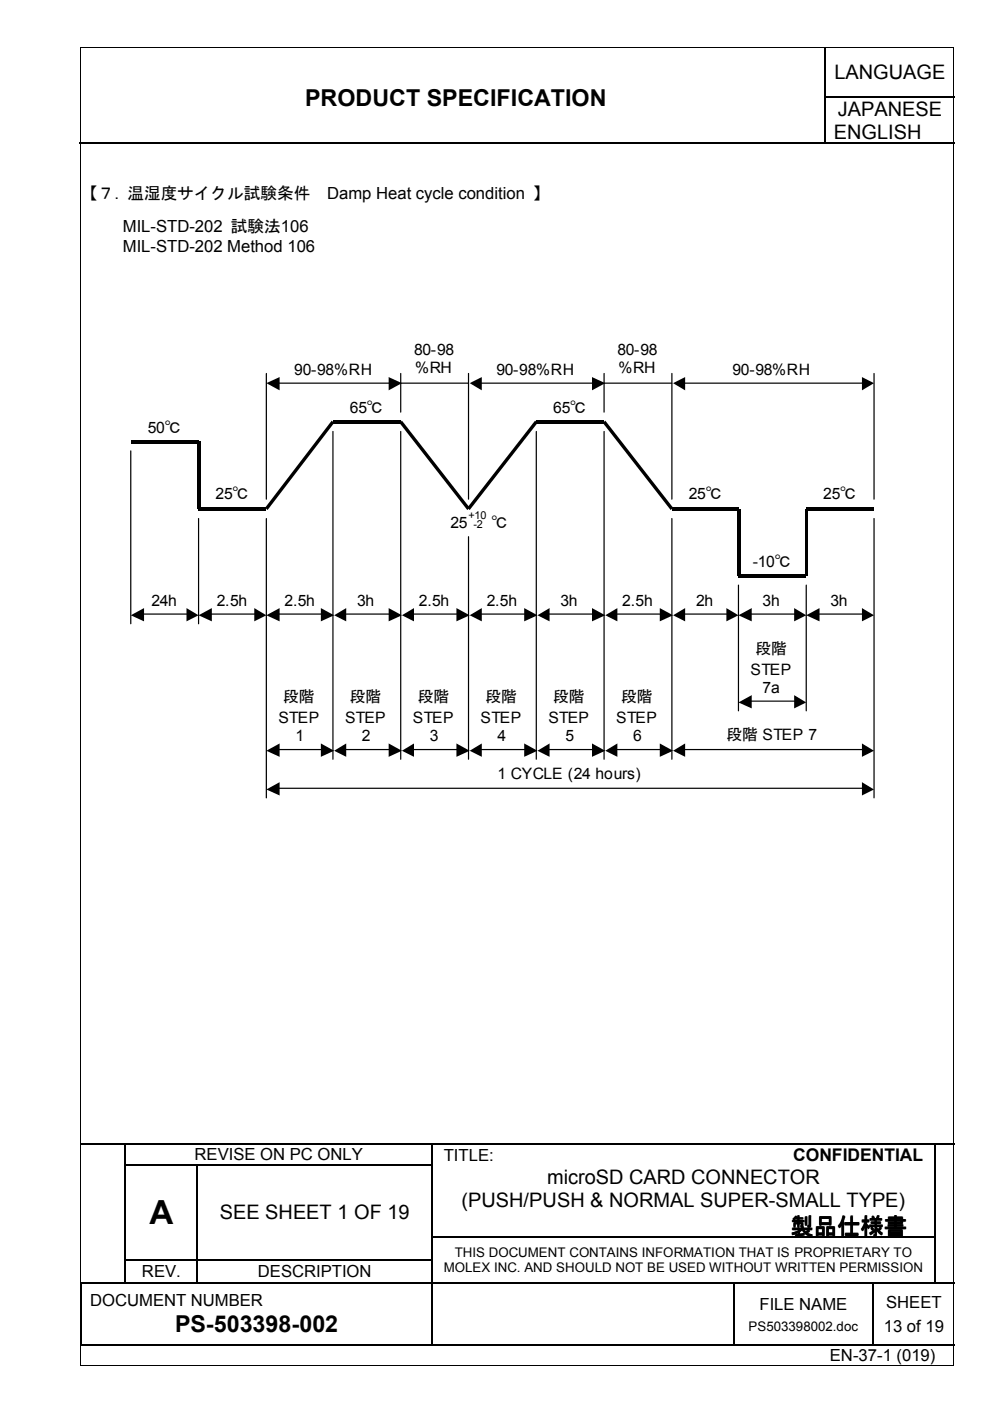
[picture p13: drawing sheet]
<svg xmlns="http://www.w3.org/2000/svg" width="210mm" height="297mm" viewBox="0 0 210 297" stroke-linecap="round" stroke-linejoin="round" font-family="sans-serif">
<defs><g id="words">
<text font-size="7" x="31.7" y="259.6">A</text>
<g font-size="4.9">
<text x="64.7" y="22.5">PRODUCT SPECIFICATION</text>
<text x="167.7" y="261.7">製品仕様書</text>
<text x="37.1" y="282.4">PS-503398-002</text>
</g>
<g font-size="4.2">
<text x="176.9" y="16.8">LANGUAGE</text>
<text x="176.8" y="29.4">ENGLISH</text>
<text x="177.7" y="24.6">JAPANESE</text>
<text x="116" y="251">microSD CARD CONNECTOR</text>
<text x="97.9" y="255.8">(PUSH/PUSH &amp; NORMAL SUPER-SMALL TYPE)</text>
<text x="46.6" y="258.6">SEE SHEET 1 OF 19</text>
</g>
<text font-size="3.7" x="168.2" y="246.2">CONFIDENTIAL</text>
<g font-size="3.5">
<text x="17.2" y="42.2">【７. 温湿度サイクル試験条件</text>
<text x="69.3" y="42.2">Damp Heat cycle condition 】</text>
<text x="26" y="49.1">MIL-STD-202 試験法106</text>
<text x="26" y="53.4">MIL-STD-202 Method 106</text>
<text x="41.3" y="246">REVISE ON PC ONLY</text>
<text x="94.1" y="246.2">TITLE:</text>
<text x="30.1" y="270.8">REV.</text>
<text x="54.7" y="270.8">DESCRIPTION</text>
<text x="19.1" y="277">DOCUMENT NUMBER</text>
<text x="161" y="277.7">FILE NAME</text>
<text x="187.9" y="277.3">SHEET</text>
<text x="187.4" y="282.4">13 of 19</text>
<text x="176" y="288.6">EN-37-1 (019)</text>
</g>
<g font-size="3.3">
<text x="87.8" y="75.3">80-98</text>
<text x="130.9" y="75.3">80-98</text>
<text x="62.4" y="79.4">90-98%RH</text>
<text x="88.1" y="79.2">%RH</text>
<text x="105.2" y="79.4">90-98%RH</text>
<text x="131.2" y="79.2">%RH</text>
<text x="155.3" y="79.4">90-98%RH</text>
<text x="74.2" y="87.6">65℃</text>
<text x="117.3" y="87.6">65℃</text>
<text x="31.3" y="91.7">50℃</text>
<text x="45.7" y="105.8">25℃</text>
<text x="146.1" y="105.8">25℃</text>
<text x="174.5" y="105.8">25℃</text>
<text x="95.5" y="112">25</text>
<text x="104.2" y="112">℃</text>
<text x="159.6" y="120.2">-10℃</text>
<text x="32.1" y="128.4">24h</text>
<text x="46" y="128.4">2.5h</text>
<text x="60.3" y="128.4">2.5h</text>
<text x="75.7" y="128.4">3h</text>
<text x="88.8" y="128.4">2.5h</text>
<text x="103.2" y="128.4">2.5h</text>
<text x="118.9" y="128.4">3h</text>
<text x="131.9" y="128.4">2.5h</text>
<text x="147.6" y="128.4">2h</text>
<text x="161.7" y="128.4">3h</text>
<text x="176.1" y="128.4">3h</text>
<text x="159.1" y="143">STEP</text>
<text x="160.2" y="138.7">段階</text>
<text x="60.1" y="148.9">段階</text>
<text x="74.2" y="148.9">段階</text>
<text x="88.6" y="148.9">段階</text>
<text x="102.9" y="148.9">段階</text>
<text x="117.3" y="148.9">段階</text>
<text x="131.7" y="148.9">段階</text>
<text x="161.7" y="146.9">7a</text>
<text x="59" y="153.3">STEP</text>
<text x="73.2" y="153.3">STEP</text>
<text x="87.5" y="153.3">STEP</text>
<text x="101.9" y="153.3">STEP</text>
<text x="116.3" y="153.3">STEP</text>
<text x="130.6" y="153.3">STEP</text>
<text x="62.6" y="157.1">1</text>
<text x="76.8" y="157.1">2</text>
<text x="91.1" y="157.1">3</text>
<text x="105.5" y="157.1">4</text>
<text x="119.9" y="157.1">5</text>
<text x="134.2" y="157.1">6</text>
<text x="154" y="156.9">段階 STEP 7</text>
<text x="105.5" y="165.1">1 CYCLE (24 hours)</text>
</g>
<g font-size="2.8">
<text x="94.1" y="269.7">MOLEX INC. AND SHOULD NOT BE USED WITHOUT WRITTEN PERMISSION</text>
<text x="96.4" y="266.5">THIS DOCUMENT CONTAINS INFORMATION THAT IS PROPRIETARY TO</text>
<text x="158.7" y="282.1">PS503398002.doc</text>
</g>
<g font-size="2.3">
<text x="99.3" y="109.9">+10</text>
<text x="100.4" y="112">-2</text>
</g>
</g></defs>
<g fill="none" stroke="#000" stroke-width=".25">
<path d="M174.9 10.2v10.2M16.8 30.4h158M174.9 20.6v9.7M175.1 20.5h27.4M175.1 30.4h27.4M17.2 242.6h9.3M26.6 242.8v4M26.6 247.1v4.8M26.6 252.2v4.8M26.6 257.3v4.9M26.7 242.6h64.8M26.7 246.9h15"/>
<path d="M41.8 247.1v4.8M41.8 252.2v4.8M41.8 257.3v4.9M42 246.9h49.5M91.6 242.8v4M91.6 247.1v4.8M91.6 252.2v4.8M91.6 257.3v4.9M91.7 242.6h106.4M198.2 242.8v4M198.2 247.1v4.8M198.2 252.2v4.8"/>
<path d="M198.2 257.3v4.9M198.4 242.6h4M17.2 272.1v13M17.6 272h8.9M26.6 262.5v4.5M26.6 267.3v4.5M26.7 267.1h15M26.7 272h15M41.8 262.5v4.5M41.8 267.3v4.5M42 267.1h49.5M42 272h49.5"/>
<path d="M91.6 262.5v4.5M91.6 267.3v4.5M91.6 272.1v13M91.7 262.3h106.4M91.7 272h63.8M155.6 272.1v13M155.7 272h29.3M185.1 272.1v13M185.3 272h12.8M198.2 262.5v4.5M198.2 267.3v4.5M198.4 272h4"/>
<path d="M17.3 285.2h74.2M91.7 285.2h63.8M155.7 285.2h29.3M185.3 285.2h17.1"/>
</g>
<g fill="#000">
<path d="M174.8 20.4h.3v.2h-.3zM174.8 30.3h.3v.2h-.3zM26.5 242.7l.2 .1zM26.5 242.5h.2v.2h-.2zM26.5 246.8h.2v.3h-.2zM26.5 251.9h.2v.3h-.2zM26.5 257h.2v.3h-.2zM41.7 247.1h.3zM41.7 246.8h.3v.3h-.3zM41.7 251.9h.3v.3h-.3zM41.7 257h.3v.3h-.3zM91.5 242.7l.2 .1z"/>
<path d="M91.5 242.5h.2v.2h-.2zM91.5 246.8h.2v.3h-.2zM91.5 251.9h.2v.3h-.2zM91.5 257h.2v.3h-.2zM198.1 242.7l.3 .1zM198.1 242.5h.3v.2h-.3zM198.1 246.8h.3v.3h-.3zM198.1 251.9h.3v.3h-.3zM198.1 257h.3v.3h-.3zM17.1 271.8h.2v.3h-.2zM17.3 271.8h.3v.3h-.3zM26.5 262.2h.2v.3h-.2z"/>
<path d="M26.5 267h.2v.3h-.2zM26.5 271.8h.2v.3h-.2zM41.7 262.2h.3v.3h-.3zM41.7 267h.3v.3h-.3zM41.7 271.8h.3v.3h-.3zM91.5 262.2h.2v.3h-.2zM91.5 267h.2v.3h-.2zM91.5 271.8h.2v.3h-.2zM155.5 272.1h.2zM155.5 271.8h.2v.3h-.2zM185 272.1h.3zM185 271.8h.3v.3h-.3z"/>
<path d="M198.1 262.2h.3v.3h-.3zM198.1 267h.3v.3h-.3zM198.1 271.8h.3v.3h-.3zM17.1 285.1h.2v.2h-.2zM91.5 285.1h.2v.2h-.2zM155.5 285.1h.2v.2h-.2zM185 285.1h.3v.2h-.3z"/>
</g>
<g fill="#fff">
<path d="M17.3 10.2l.1 .2z" fill-rule="evenodd"/>
<path d="M36.6 11.2h19.4v17h-19.4z" fill-rule="evenodd"/>
<path d="M135.4 11.2h19.4v17h-19.4z" fill-rule="evenodd"/>
<path d="M62.1 16.5h69.7v9.7h-69.7z" fill-rule="evenodd"/>
</g>
<g fill="#000">
<path d="M17 10h.2v.2h-.2zM202.1 10h.2v.2h-.2zM27.7 93.3h14.4v.7h-14.4zM70.6 89.2h14.4v.7h-14.4zM84.7 89.7l.5-.5 14.4 18.4-.5 .5zM113.7 89.2h14.4v.7h-14.4zM127.8 89.7l.5-.5 14.4 18.4-.5 .5zM41.8 93.5h.8v14.4h-.8zM42.1 107.6h14.4v.8h-14.4zM70.3 89.2l.5 .5-14.1 18.4-.5-.5zM113.5 89.2l.5 .5-14.4 18.4-.5-.5zM142.5 107.6h14.1v.8h-14.1z"/>
<path d="M170.9 107.6h14.4v.8h-14.4zM156.3 107.9h.8v14.1h-.8zM156.6 121.7h14.3v.8h-14.3zM170.7 107.9h.5v14.1h-.5zM17 289.4h.2v.2h-.2zM202.1 289.4h.2v.2h-.2z"/>
</g>
<g fill="none" stroke="#000" stroke-width=".26">
<path d="M56.5 79.2v26.6M85 79.2v8.2M99.3 79.2v26.6M128.1 79.2v8.2M142.5 79.2v26.6M185.3 79.2v26.6M27.7 95.6v36.6M58.5 81.2h24.4M70.6 91.5v69.5M85 81.2h14.3M85 91.5v69.5M101.4 81.2h24.6"/>
<path d="M113.7 91.5v69.5M128.1 81.2h14.4M128.1 91.5v69.5M144.5 81.2h38.8M42.1 109.9v22.3M56.5 109.9v59.3M99.3 113.8v47.2M142.5 109.9v51.1M185.3 109.9v59.3M29.8 130.2h10.2M44.2 130.2h10.2M58.5 130.2h10"/>
<path d="M72.6 130.2h10.3M87 130.2h10.3M101.4 130.2h10.3M115.8 130.2h10.2M130.1 130.2h10.3M144.5 130.2h10M156.6 124.1v26.6M158.6 130.2h10.3M170.9 124.1v26.6M173 130.2h10.3M58.5 158.9h10M72.6 158.9h10.3"/>
<path d="M87 158.9h10.3M101.4 158.9h10.3M115.8 158.9h10.2M130.1 158.9h10.3M144.5 158.9h38.8M158.6 148.7h10.3M58.5 167.1h124.8"/>
</g>
<g fill="#000">
<path d="M56.5 81.2l2.8-1.3v2.9zM99.6 81.2l2.6-1.3v2.9zM142.7 81.2l2.6-1.3v2.9zM82.4 79.9l2.8 1.3-2.8 1.6zM125.5 79.9l2.8 1.3-2.8 1.6zM182.8 79.9l2.5 1.3-2.5 1.6zM27.7 130.4l2.8-1.5v2.8zM39.5 128.9l2.6 1.5-2.6 1.3zM42.1 130.4l2.8-1.5v2.8zM53.9 128.9l2.6 1.5-2.6 1.3zM56.5 130.4l2.8-1.5v2.8zM68 128.9l2.8 1.5-2.8 1.3z"/>
<path d="M70.8 130.4l2.6-1.5v2.8zM82.4 128.9l2.8 1.5-2.8 1.3zM85.2 130.4l2.6-1.5v2.8zM96.8 128.9l2.8 1.5-2.8 1.3zM99.6 130.4l2.6-1.5v2.8zM111.1 128.9l2.9 1.5-2.9 1.3zM114 130.4l2.5-1.5v2.8zM125.5 128.9l2.8 1.5-2.8 1.3zM128.3 130.4l2.6-1.5v2.8zM139.9 128.9l2.8 1.5-2.8 1.3zM142.7 130.4l2.6-1.5v2.8zM154 128.9l2.6 1.5-2.6 1.3z"/>
<path d="M156.6 130.4l2.8-1.5v2.8zM168.4 128.9l2.5 1.5-2.5 1.3zM170.9 130.4l2.9-1.5v2.8zM182.8 128.9l2.5 1.5-2.5 1.3zM56.5 159.2l2.8-1.6v2.9zM70.8 159.2l2.6-1.6v2.9zM85.2 159.2l2.6-1.6v2.9zM99.6 159.2l2.6-1.6v2.9zM114 159.2l2.5-1.6v2.9zM128.3 159.2l2.6-1.6v2.9zM142.7 159.2l2.6-1.6v2.9zM156.6 148.9l2.8-1.5v2.8z"/>
<path d="M168.4 147.4l2.5 1.5-2.5 1.3zM56.5 167.4l2.8-1.6v2.9zM68 157.6l2.8 1.6-2.8 1.3zM82.4 157.6l2.8 1.6-2.8 1.3zM96.8 157.6l2.8 1.6-2.8 1.3zM111.1 157.6l2.9 1.6-2.9 1.3zM125.5 157.6l2.8 1.6-2.8 1.3zM139.9 157.6l2.8 1.6-2.8 1.3zM182.8 157.6l2.5 1.6-2.5 1.3zM182.8 165.8l2.5 1.6-2.5 1.3z"/>
</g>
<path d="M17.1 10.2v279.2M17.2 10.1h184.9M202.2 10.2v279.2M17.2 289.5h184.9" fill="none" stroke="#000" stroke-width=".21"/>
<use href="#words"/>
</svg>
